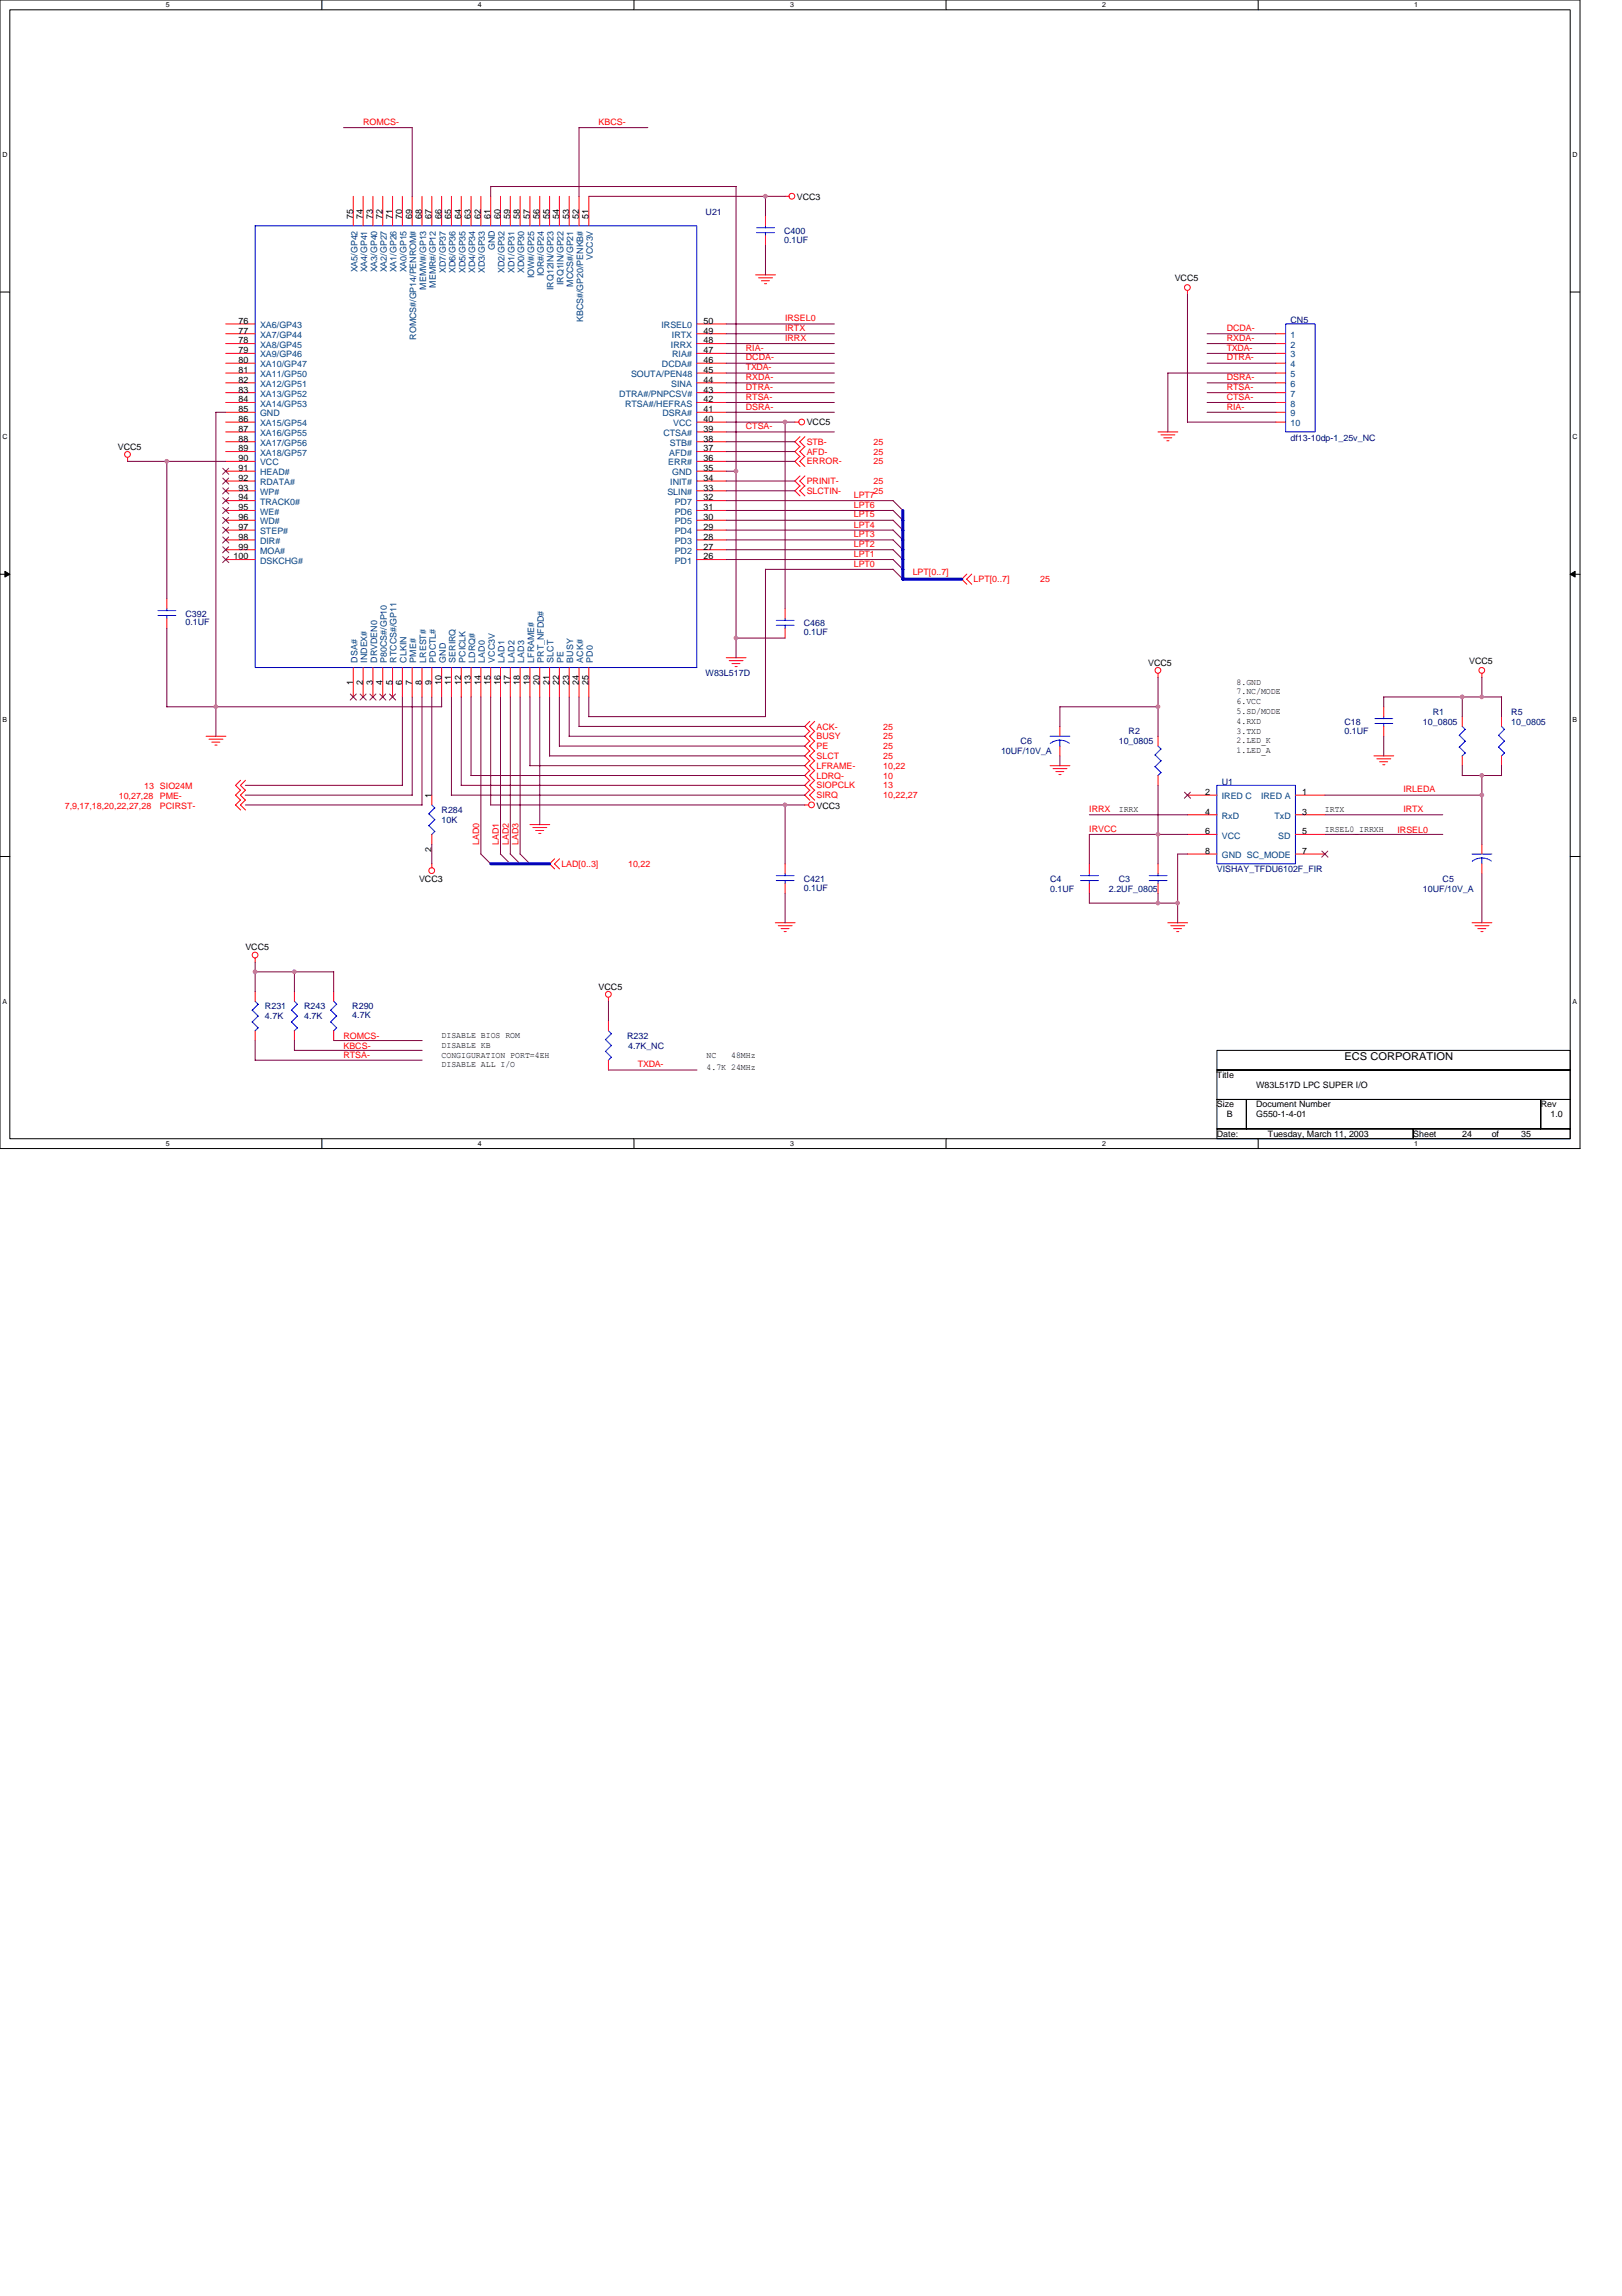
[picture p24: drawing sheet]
<svg xmlns="http://www.w3.org/2000/svg" width="210mm" height="297mm" viewBox="0 0 210 297" stroke-linecap="round" stroke-linejoin="round" font-family="sans-serif">
<defs><g id="words">
<text font-size="1.4" x="174" y="137.2">ECS CORPORATION</text>
<g font-size="1.1" fill="#f00">
<text x="47" y="16.2">ROMCS-</text>
<text x="77.5" y="16.2">KBCS-</text>
<text x="101.6" y="41.6">IRSEL0</text>
<text x="96.5" y="47.9">TXDA-</text>
<text x="96.5" y="46.6">DCDA-</text>
<text x="96.5" y="45.4">RIA-</text>
<text x="101.6" y="42.8">IRTX</text>
<text x="101.6" y="44.1">IRRX</text>
<text x="158.8" y="44.1">RXDA-</text>
<text x="158.8" y="45.4">TXDA-</text>
<text x="158.8" y="46.6">DTRA-</text>
<text x="158.8" y="42.8">DCDA-</text>
<text x="96.5" y="51.7">RTSA-</text>
<text x="96.5" y="50.4">DTRA-</text>
<text x="96.5" y="53">DSRA-</text>
<text x="96.5" y="49.2">RXDA-</text>
<text x="158.8" y="49.2">DSRA-</text>
<text x="158.8" y="50.4">RTSA-</text>
<text x="158.8" y="51.7">CTSA-</text>
<text x="158.8" y="53">RIA-</text>
<text x="96.5" y="55.5">CTSA-</text>
<text x="104.4" y="57.6">STB-</text>
<text x="104.4" y="58.8">AFD-</text>
<text x="113" y="58.8">25</text>
<text x="113" y="57.6">25</text>
<text x="104.4" y="62.6">PRINIT-</text>
<text x="104.4" y="63.9">SLCTIN-</text>
<text x="104.4" y="60.1">ERROR-</text>
<text x="110.5" y="64.4">LPT7</text>
<text x="110.5" y="65.7">LPT6</text>
<text x="113" y="60.1">25</text>
<text x="113" y="63.9">25</text>
<text x="113" y="62.6">25</text>
<text x="110.5" y="67">LPT5</text>
<text x="110.5" y="69.5">LPT3</text>
<text x="110.5" y="68.3">LPT4</text>
<text x="110.5" y="70.8">LPT2</text>
<text x="110.5" y="72">LPT1</text>
<text x="110.5" y="73.3">LPT0</text>
<text x="118.1" y="74.4">LPT[0..7]</text>
<text x="126" y="75.3">LPT[0..7]</text>
<text x="134.6" y="75.3">25</text>
<text x="105.7" y="95.7">BUSY</text>
<text x="105.7" y="94.4">ACK-</text>
<text x="114.3" y="95.7">25</text>
<text x="114.3" y="94.4">25</text>
<text x="105.7" y="100.7">LDRQ-</text>
<text x="105.7" y="99.5">LFRAME-</text>
<text x="105.7" y="98.2">SLCT</text>
<text x="105.7" y="96.9">PE</text>
<text x="114.3" y="100.7">10</text>
<text x="114.3" y="99.5">10,22</text>
<text x="114.3" y="98.2">25</text>
<text x="114.3" y="96.9">25</text>
<text x="8.4" y="104.7">7,9,17,18,20,22,27,28</text>
<text x="15.4" y="103.4">10,27,28</text>
<text x="18.7" y="102.1">13 SIO24M</text>
<text x="20.7" y="103.4">PME-</text>
<text x="20.7" y="104.7">PCIRST-</text>
<text x="105.7" y="103.3">SIRQ</text>
<text x="105.7" y="102">SIOPCLK</text>
<text x="114.3" y="102">13</text>
<text x="114.3" y="103.3">10,22,27</text>
<text x="141" y="105.1">IRRX</text>
<text x="141" y="107.6">IRVCC</text>
<text x="180.8" y="107.7">IRSEL0</text>
<text x="181.6" y="102.5">IRLEDA</text>
<text x="181.6" y="105.1">IRTX</text>
<text x="62" y="109.3" transform="rotate(-90 62 109.3)">LAD0</text>
<text x="64.6" y="109.3" transform="rotate(-90 64.6 109.3)">LAD1</text>
<text x="65.8" y="109.3" transform="rotate(-90 65.8 109.3)">LAD2</text>
<text x="67.1" y="109.3" transform="rotate(-90 67.1 109.3)">LAD3</text>
<text x="72.6" y="112.2">LAD[0..3]</text>
<text x="81.3" y="112.2">10,22</text>
<text x="44.4" y="135.7">KBCS-</text>
<text x="44.4" y="134.4">ROMCS-</text>
<text x="44.4" y="136.9">RTSA-</text>
<text x="82.5" y="138.1">TXDA-</text>
</g>
<g font-size="1.1">
<text x="45.7" y="28.3" transform="rotate(-90 45.7 28.3)">75</text>
<text x="47" y="28.3" transform="rotate(-90 47 28.3)">74</text>
<text x="48.2" y="28.3" transform="rotate(-90 48.2 28.3)">73</text>
<text x="49.5" y="28.3" transform="rotate(-90 49.5 28.3)">72</text>
<text x="50.8" y="28.3" transform="rotate(-90 50.8 28.3)">71</text>
<text x="52" y="28.3" transform="rotate(-90 52 28.3)">70</text>
<text x="53.3" y="28.3" transform="rotate(-90 53.3 28.3)">69</text>
<text x="54.6" y="28.3" transform="rotate(-90 54.6 28.3)">68</text>
<text x="55.9" y="28.3" transform="rotate(-90 55.9 28.3)">67</text>
<text x="57.1" y="28.3" transform="rotate(-90 57.1 28.3)">66</text>
<text x="58.4" y="28.3" transform="rotate(-90 58.4 28.3)">65</text>
<text x="59.7" y="28.3" transform="rotate(-90 59.7 28.3)">64</text>
<text x="60.9" y="28.3" transform="rotate(-90 60.9 28.3)">63</text>
<text x="62.2" y="28.3" transform="rotate(-90 62.2 28.3)">62</text>
<text x="63.5" y="28.3" transform="rotate(-90 63.5 28.3)">61</text>
<text x="64.7" y="28.3" transform="rotate(-90 64.7 28.3)">60</text>
<text x="66" y="28.3" transform="rotate(-90 66 28.3)">59</text>
<text x="67.3" y="28.3" transform="rotate(-90 67.3 28.3)">58</text>
<text x="68.6" y="28.3" transform="rotate(-90 68.6 28.3)">57</text>
<text x="69.8" y="28.3" transform="rotate(-90 69.8 28.3)">56</text>
<text x="71.1" y="28.3" transform="rotate(-90 71.1 28.3)">55</text>
<text x="72.4" y="28.3" transform="rotate(-90 72.4 28.3)">54</text>
<text x="73.6" y="28.3" transform="rotate(-90 73.6 28.3)">53</text>
<text x="74.9" y="28.3" transform="rotate(-90 74.9 28.3)">52</text>
<text x="76.2" y="28.3" transform="rotate(-90 76.2 28.3)">51</text>
<text x="103.1" y="25.9">VCC3</text>
<text x="30.9" y="41.9">76</text>
<text x="91.1" y="41.9">50</text>
<text x="152" y="36.3">VCC5</text>
<text x="30.9" y="43.2">77</text>
<text x="30.9" y="44.4">78</text>
<text x="30.9" y="45.7">79</text>
<text x="30.9" y="47">80</text>
<text x="91.1" y="43.2">49</text>
<text x="91.1" y="44.4">48</text>
<text x="91.1" y="45.7">47</text>
<text x="91.1" y="47">46</text>
<text x="30.9" y="48.2">81</text>
<text x="30.9" y="49.5">82</text>
<text x="30.9" y="50.8">83</text>
<text x="30.9" y="52">84</text>
<text x="30.9" y="53.3">85</text>
<text x="91.1" y="48.2">45</text>
<text x="91.1" y="49.5">44</text>
<text x="91.1" y="50.8">43</text>
<text x="91.1" y="52">42</text>
<text x="91.1" y="53.3">41</text>
<text x="15.2" y="58.2">VCC5</text>
<text x="30.9" y="54.6">86</text>
<text x="30.9" y="55.9">87</text>
<text x="30.9" y="57.1">88</text>
<text x="30.9" y="58.4">89</text>
<text x="30.9" y="59.7">90</text>
<text x="91.1" y="54.6">40</text>
<text x="91.1" y="55.9">39</text>
<text x="91.1" y="57.1">38</text>
<text x="91.1" y="58.4">37</text>
<text x="91.1" y="59.7">36</text>
<text x="104.4" y="55">VCC5</text>
<text x="30.9" y="60.9">91</text>
<text x="30.9" y="62.2">92</text>
<text x="30.9" y="63.5">93</text>
<text x="30.9" y="64.7">94</text>
<text x="91.1" y="60.9">35</text>
<text x="91.1" y="62.2">34</text>
<text x="91.1" y="63.5">33</text>
<text x="91.1" y="64.7">32</text>
<text x="30.9" y="66">95</text>
<text x="30.9" y="67.3">96</text>
<text x="30.9" y="68.6">97</text>
<text x="30.9" y="69.8">98</text>
<text x="30.9" y="71.1">99</text>
<text x="91.1" y="66">31</text>
<text x="91.1" y="67.3">30</text>
<text x="91.1" y="68.6">29</text>
<text x="91.1" y="69.8">28</text>
<text x="91.1" y="71.1">27</text>
<text x="30.2" y="72.4">100</text>
<text x="91.1" y="72.4">26</text>
<text x="45.7" y="88.6" transform="rotate(-90 45.7 88.6)">1</text>
<text x="47" y="88.6" transform="rotate(-90 47 88.6)">2</text>
<text x="48.2" y="88.6" transform="rotate(-90 48.2 88.6)">3</text>
<text x="49.5" y="88.6" transform="rotate(-90 49.5 88.6)">4</text>
<text x="50.8" y="88.6" transform="rotate(-90 50.8 88.6)">5</text>
<text x="52" y="88.6" transform="rotate(-90 52 88.6)">6</text>
<text x="53.3" y="88.6" transform="rotate(-90 53.3 88.6)">7</text>
<text x="54.6" y="88.6" transform="rotate(-90 54.6 88.6)">8</text>
<text x="55.9" y="88.6" transform="rotate(-90 55.9 88.6)">9</text>
<text x="57.1" y="88.6" transform="rotate(-90 57.1 88.6)">10</text>
<text x="58.4" y="88.6" transform="rotate(-90 58.4 88.6)">11</text>
<text x="59.7" y="88.6" transform="rotate(-90 59.7 88.6)">12</text>
<text x="60.9" y="88.6" transform="rotate(-90 60.9 88.6)">13</text>
<text x="62.2" y="88.6" transform="rotate(-90 62.2 88.6)">14</text>
<text x="63.5" y="88.6" transform="rotate(-90 63.5 88.6)">15</text>
<text x="64.7" y="88.6" transform="rotate(-90 64.7 88.6)">16</text>
<text x="66" y="88.6" transform="rotate(-90 66 88.6)">17</text>
<text x="67.3" y="88.6" transform="rotate(-90 67.3 88.6)">18</text>
<text x="68.6" y="88.6" transform="rotate(-90 68.6 88.6)">19</text>
<text x="69.8" y="88.6" transform="rotate(-90 69.8 88.6)">20</text>
<text x="71.1" y="88.6" transform="rotate(-90 71.1 88.6)">21</text>
<text x="72.4" y="88.6" transform="rotate(-90 72.4 88.6)">22</text>
<text x="73.6" y="88.6" transform="rotate(-90 73.6 88.6)">23</text>
<text x="74.9" y="88.6" transform="rotate(-90 74.9 88.6)">24</text>
<text x="76.2" y="88.6" transform="rotate(-90 76.2 88.6)">25</text>
<text x="148.6" y="86.1">VCC5</text>
<text x="160" y="89.8">7.NC/MODE</text>
<text x="160" y="88.6">8.GND</text>
<text x="190.1" y="85.9">VCC5</text>
<text x="160" y="94.9">3.TXD</text>
<text x="160" y="93.6">4.RXD</text>
<text x="160" y="92.4">5.SD/MODE</text>
<text x="160" y="91.1">6.VCC</text>
<text x="160" y="97.5">1.LED_A</text>
<text x="160" y="96.2">2.LED_K</text>
<text x="55.9" y="103.3" transform="rotate(-90 55.9 103.3)">1</text>
<text x="105.7" y="104.7">VCC3</text>
<text x="144.8" y="105.1">IRRX</text>
<text x="156" y="102.8">2</text>
<text x="156" y="105.4">4</text>
<text x="156" y="107.9">6</text>
<text x="168.5" y="105.4">3</text>
<text x="168.5" y="107.9">5</text>
<text x="168.5" y="102.8">1</text>
<text x="171.4" y="107.6">IRSEL0_IRRXH</text>
<text x="171.4" y="105.1">IRTX</text>
<text x="55.9" y="110.2" transform="rotate(-90 55.9 110.2)">2</text>
<text x="156" y="110.5">8</text>
<text x="168.5" y="110.5">7</text>
<text x="54.2" y="114.1">VCC3</text>
<text x="31.7" y="123">VCC5</text>
<text x="77.5" y="128">VCC5</text>
<text x="57.1" y="136.8">CONGIGURATION PORT=4EH</text>
<text x="57.1" y="135.6">DISABLE KB</text>
<text x="57.1" y="134.3">DISABLE BIOS ROM</text>
<text x="91.4" y="136.8">NC</text>
<text x="94.6" y="136.8">48MHz</text>
<text x="57.1" y="138.1">DISABLE ALL I/O</text>
<text x="91.4" y="138.4">4.7K 24MHz</text>
<text x="157.5" y="139.5">Title</text>
<text x="157.5" y="143.3">Size</text>
<text x="162.6" y="143.3">Document Number</text>
<text x="162.6" y="140.7">W83L517D LPC SUPER I/O</text>
<text x="199.4" y="143.3">Rev</text>
<text x="157.5" y="147.1">Date:</text>
<text x="158.7" y="144.5">B</text>
<text x="162.6" y="144.5">G550-1-4-01</text>
<text x="164.1" y="147.1">Tuesday, March 11, 2003</text>
<text x="182.9" y="147.1">Sheet</text>
<text x="189.2" y="147.1">24</text>
<text x="193" y="147.1">of</text>
<text x="196.9" y="147.1">35</text>
<text x="200.7" y="144.5">1.0</text>
</g>
<g font-size="1.1" fill="#000080">
<text x="91.3" y="27.8">U21</text>
<text x="101.5" y="30.2">C400</text>
<text x="101.5" y="31.4">0.1UF</text>
<text x="167" y="41.8">CN5</text>
<text x="167" y="57">df13-10dp-1_25v_NC</text>
<text x="24" y="79.8">C392</text>
<text x="24" y="80.9">0.1UF</text>
<text x="104" y="81">C468</text>
<text x="104" y="82.2">0.1UF</text>
<text x="91.3" y="87.4">W83L517D</text>
<text x="146" y="95">R2</text>
<text x="174" y="93.7">C18</text>
<text x="174" y="95">0.1UF</text>
<text x="184.1" y="93.7">10_0805</text>
<text x="185.4" y="92.5">R1</text>
<text x="195.6" y="92.5">R5</text>
<text x="195.6" y="93.7">10_0805</text>
<text x="129.5" y="97.6">10UF/10V_A</text>
<text x="132.1" y="96.3">C6</text>
<text x="144.8" y="96.3">10_0805</text>
<text x="158.1" y="101.5">U1</text>
<text x="57.1" y="105.2">R284</text>
<text x="57.1" y="106.4">10K</text>
<text x="157.5" y="112.8">VISHAY_TFDU6102F_FIR</text>
<text x="104" y="114.1">C421</text>
<text x="104" y="115.2">0.1UF</text>
<text x="135.9" y="114.1">C4</text>
<text x="135.9" y="115.3">0.1UF</text>
<text x="143.5" y="115.3">2.2UF_0805</text>
<text x="144.8" y="114.1">C3</text>
<text x="184.1" y="115.3">10UF/10V_A</text>
<text x="186.7" y="114.1">C5</text>
<text x="34.3" y="130.6">R231</text>
<text x="34.3" y="131.8">4.7K</text>
<text x="39.4" y="130.6">R243</text>
<text x="39.4" y="131.8">4.7K</text>
<text x="45.6" y="130.6">R290</text>
<text x="45.6" y="131.7">4.7K</text>
<text x="81.2" y="134.4">R232</text>
<text x="81.3" y="135.7">4.7K_NC</text>
</g>
<g font-size="1.1" fill="#004080">
<text x="46.2" y="35.2" transform="rotate(-90 46.2 35.2)">XA5/GP42</text>
<text x="47.5" y="35.2" transform="rotate(-90 47.5 35.2)">XA4/GP41</text>
<text x="48.8" y="35.2" transform="rotate(-90 48.8 35.2)">XA3/GP40</text>
<text x="50.1" y="35.2" transform="rotate(-90 50.1 35.2)">XA2/GP27</text>
<text x="51.3" y="35.2" transform="rotate(-90 51.3 35.2)">XA1/GP26</text>
<text x="52.6" y="35.2" transform="rotate(-90 52.6 35.2)">XA0/GP15</text>
<text x="57.7" y="35.3" transform="rotate(-90 57.7 35.3)">XD7/GP37</text>
<text x="58.9" y="35.3" transform="rotate(-90 58.9 35.3)">XD6/GP36</text>
<text x="60.2" y="35.3" transform="rotate(-90 60.2 35.3)">XD5/GP35</text>
<text x="61.5" y="35.3" transform="rotate(-90 61.5 35.3)">XD4/GP34</text>
<text x="62.8" y="35.3" transform="rotate(-90 62.8 35.3)">XD3/GP33</text>
<text x="64" y="32.4" transform="rotate(-90 64 32.4)">GND</text>
<text x="65.3" y="35.3" transform="rotate(-90 65.3 35.3)">XD2/GP32</text>
<text x="66.6" y="35.3" transform="rotate(-90 66.6 35.3)">XD1/GP31</text>
<text x="67.8" y="35.3" transform="rotate(-90 67.8 35.3)">XD0/GP30</text>
<text x="70.4" y="35.7" transform="rotate(-90 70.4 35.7)">IOR#/GP24</text>
<text x="76.7" y="33.7" transform="rotate(-90 76.7 33.7)">VCC3V</text>
<text x="55.1" y="37.5" transform="rotate(-90 55.1 37.5)">MEMW#/GP13</text>
<text x="56.4" y="37.2" transform="rotate(-90 56.4 37.2)">MEMR#/GP12</text>
<text x="69.1" y="36" transform="rotate(-90 69.1 36)">IOW#/GP25</text>
<text x="71.6" y="37.5" transform="rotate(-90 71.6 37.5)">IRQ12IN/GP23</text>
<text x="72.9" y="36.9" transform="rotate(-90 72.9 36.9)">IRQ1IN/GP22</text>
<text x="74.2" y="37.1" transform="rotate(-90 74.2 37.1)">MCCS#/GP21</text>
<text x="75.5" y="41.7" transform="rotate(-90 75.5 41.7)">KBCS#/GP20/PENKB#</text>
<text x="33.7" y="42.4">XA6/GP43</text>
<text x="33.7" y="43.7">XA7/GP44</text>
<text x="33.7" y="45">XA8/GP45</text>
<text x="33.7" y="46.2">XA9/GP46</text>
<text x="33.7" y="47.5">XA10/GP47</text>
<text x="53.9" y="43.9" transform="rotate(-90 53.9 43.9)">ROMCS#/GP14/PENROM#</text>
<text x="85.6" y="42.4">IRSEL0</text>
<text x="85.7" y="47.5">DCDA#</text>
<text x="86.8" y="45">IRRX</text>
<text x="87" y="43.7">IRTX</text>
<text x="87" y="46.2">RIA#</text>
<text x="167" y="43.7">1</text>
<text x="167" y="45">2</text>
<text x="167" y="46.2">3</text>
<text x="167" y="47.5">4</text>
<text x="33.7" y="48.8">XA11/GP50</text>
<text x="33.7" y="50.1">XA12/GP51</text>
<text x="33.7" y="51.3">XA13/GP52</text>
<text x="33.7" y="52.6">XA14/GP53</text>
<text x="33.7" y="53.9">GND</text>
<text x="80.1" y="51.3">DTRA#/PNPCSV#</text>
<text x="80.9" y="52.6">RTSA#/HEFRAS</text>
<text x="81.7" y="48.8">SOUTA/PEN48</text>
<text x="85.7" y="53.9">DSRA#</text>
<text x="86.9" y="50.1">SINA</text>
<text x="167" y="48.8">5</text>
<text x="167" y="50.1">6</text>
<text x="167" y="51.3">7</text>
<text x="167" y="52.6">8</text>
<text x="167" y="53.9">9</text>
<text x="33.7" y="55.1">XA15/GP54</text>
<text x="33.7" y="56.4">XA16/GP55</text>
<text x="33.7" y="57.7">XA17/GP56</text>
<text x="33.7" y="58.9">XA18/GP57</text>
<text x="85.9" y="56.4">CTSA#</text>
<text x="86.6" y="58.9">AFD#</text>
<text x="86.7" y="57.7">STB#</text>
<text x="87.1" y="55.1">VCC</text>
<text x="167" y="55.1">10</text>
<text x="33.7" y="60.2">VCC</text>
<text x="33.7" y="61.5">HEAD#</text>
<text x="33.7" y="62.8">RDATA#</text>
<text x="33.7" y="64">WP#</text>
<text x="33.7" y="65.3">TRACK0#</text>
<text x="86.4" y="64">SLIN#</text>
<text x="86.5" y="60.2">ERR#</text>
<text x="86.7" y="62.8">INIT#</text>
<text x="87" y="61.5">GND</text>
<text x="87.3" y="65.3">PD7</text>
<text x="33.7" y="66.6">WE#</text>
<text x="33.7" y="67.8">WD#</text>
<text x="33.7" y="69.1">STEP#</text>
<text x="33.7" y="70.4">DIR#</text>
<text x="33.7" y="71.6">MOA#</text>
<text x="87.3" y="66.6">PD6</text>
<text x="87.3" y="67.8">PD5</text>
<text x="87.3" y="69.1">PD4</text>
<text x="87.3" y="70.4">PD3</text>
<text x="87.3" y="71.6">PD2</text>
<text x="33.7" y="72.9">DSKCHG#</text>
<text x="87.3" y="72.9">PD1</text>
<text x="46.2" y="85.7" transform="rotate(-90 46.2 85.7)">DSA#</text>
<text x="47.5" y="85.7" transform="rotate(-90 47.5 85.7)">INDEX#</text>
<text x="48.8" y="85.7" transform="rotate(-90 48.8 85.7)">DRVDEN0</text>
<text x="50.1" y="85.7" transform="rotate(-90 50.1 85.7)">P80CS#/GP10</text>
<text x="51.3" y="85.7" transform="rotate(-90 51.3 85.7)">RTCCS#/GP11</text>
<text x="52.6" y="85.7" transform="rotate(-90 52.6 85.7)">CLKIN</text>
<text x="53.9" y="85.7" transform="rotate(-90 53.9 85.7)">PME#</text>
<text x="55.1" y="85.7" transform="rotate(-90 55.1 85.7)">LREST#</text>
<text x="56.4" y="85.7" transform="rotate(-90 56.4 85.7)">PDCTL#</text>
<text x="57.7" y="85.7" transform="rotate(-90 57.7 85.7)">GND</text>
<text x="58.9" y="85.7" transform="rotate(-90 58.9 85.7)">SERIRQ</text>
<text x="60.2" y="85.7" transform="rotate(-90 60.2 85.7)">PCICLK</text>
<text x="61.5" y="85.7" transform="rotate(-90 61.5 85.7)">LDRQ#</text>
<text x="62.8" y="85.7" transform="rotate(-90 62.8 85.7)">LAD0</text>
<text x="64" y="85.7" transform="rotate(-90 64 85.7)">VCC3V</text>
<text x="65.3" y="85.7" transform="rotate(-90 65.3 85.7)">LAD1</text>
<text x="66.6" y="85.7" transform="rotate(-90 66.6 85.7)">LAD2</text>
<text x="67.8" y="85.7" transform="rotate(-90 67.8 85.7)">LAD3</text>
<text x="69.1" y="85.7" transform="rotate(-90 69.1 85.7)">LFRAME#</text>
<text x="70.4" y="85.7" transform="rotate(-90 70.4 85.7)">PRT_NFDD#</text>
<text x="71.6" y="85.7" transform="rotate(-90 71.6 85.7)">SLCT</text>
<text x="72.9" y="85.7" transform="rotate(-90 72.9 85.7)">PE</text>
<text x="74.2" y="85.7" transform="rotate(-90 74.2 85.7)">BUSY</text>
<text x="75.5" y="85.7" transform="rotate(-90 75.5 85.7)">ACK#</text>
<text x="76.7" y="85.7" transform="rotate(-90 76.7 85.7)">PD0</text>
<text x="158.1" y="103.4">IRED C</text>
<text x="158.1" y="105.9">RxD</text>
<text x="163.2" y="103.4">IRED A</text>
<text x="164.9" y="105.9">TxD</text>
<text x="158.1" y="108.5">VCC</text>
<text x="158.1" y="111">GND SC_MODE</text>
<text x="165.4" y="108.5">SD</text>
</g>
<g font-size=".9">
<text x="21.5" y=".9">5</text>
<text x="61.8" y=".9">4</text>
<text x="102.2" y=".9">3</text>
<text x="142.6" y=".9">2</text>
<text x="183" y=".9">1</text>
<text x=".3" y="20.3">D</text>
<text x="203.5" y="20.3">D</text>
<text x=".3" y="56.8">C</text>
<text x="203.5" y="56.8">C</text>
<text x=".3" y="93.3">B</text>
<text x="203.5" y="93.3">B</text>
<text x=".3" y="129.9">A</text>
<text x="203.5" y="129.9">A</text>
<text x="21.5" y="148.3">5</text>
<text x="61.8" y="148.3">4</text>
<text x="102.2" y="148.3">3</text>
<text x="142.6" y="148.3">2</text>
<text x="183" y="148.3">1</text>
</g>
</g></defs>
<path d="M0 0h204.5v148.6h-204.5zM1.3 1.3h201.9v146h-201.9z" fill="none" stroke="#000" stroke-width=".13"/>
<g fill="#fff">
<path d="M21.5 .1h.4v1h-.4z"/>
<path d="M21.5 147.4h.4v1h-.4z"/>
</g>
<path d="M41.7 0v1.3M41.7 147.3v1.3" fill="none" stroke="#000" stroke-width=".13"/>
<g fill="#fff">
<path d="M61.8 .1h.5v1h-.5z"/>
<path d="M61.8 147.4h.5v1h-.5z"/>
</g>
<path d="M82 0v1.3M82 147.3v1.3" fill="none" stroke="#000" stroke-width=".13"/>
<g fill="#fff">
<path d="M102.2 .1h.5v1h-.5z"/>
<path d="M102.2 147.4h.5v1h-.5z"/>
</g>
<path d="M122.4 0v1.3M122.4 147.3v1.3" fill="none" stroke="#000" stroke-width=".13"/>
<g fill="#fff">
<path d="M142.6 .1h.5v1h-.5z"/>
<path d="M142.6 147.4h.5v1h-.5z"/>
</g>
<path d="M162.8 0v1.3M162.8 147.3v1.3" fill="none" stroke="#000" stroke-width=".13"/>
<g fill="#fff">
<path d="M183 .1h.5v1h-.5z"/>
<path d="M183 147.4h.5v1h-.5z"/>
<path d="M.3 19.5h.7v1h-.7z"/>
<path d="M203.5 19.5h.7v1h-.7z"/>
<path d="M.3 56h.7v1h-.7z"/>
<path d="M203.5 56h.7v1h-.7z"/>
</g>
<path d="M0 37.8h1.3M203.2 37.8h1.3" fill="none" stroke="#000" stroke-width=".13"/>
<g fill="#fff">
<path d="M.3 92.5h.6v1h-.6z"/>
<path d="M203.5 92.5h.6v1h-.6z"/>
</g>
<path d="M0 74.3h1.3M203.2 74.3h1.3" fill="none" stroke="#000" stroke-width=".13"/>
<path d="M.6 73.9l.7 .4-.7 .4zM203.2 74.3l.6-.4v.8z" fill="#000" stroke="#000" stroke-width=".13"/>
<g fill="#fff">
<path d="M.3 129.1h.6v.9h-.6z"/>
<path d="M203.5 129.1h.6v.9h-.6z"/>
</g>
<path d="M0 110.8h1.3M203.2 110.8h1.3M157.5 135.9h45.7v2.5h-45.7zM157.5 138.4h45.7v3.8h-45.7zM157.5 142.2h3.8v3.8h-3.8zM157.5 146h25.4v1.3h-25.4zM161.3 142.2h38.1v3.8h-38.1zM182.9 146h20.3v1.3h-20.3zM199.4 142.2h3.8v3.8h-3.8z" fill="none" stroke="#000" stroke-width=".13"/>
<g fill="none" stroke="#f00" stroke-width=".13">
<path d="M45.7 25.4v3.8M47 25.4v3.8M48.3 25.4v3.8M49.5 25.4v3.8M50.8 25.4v3.8M52.1 25.4v3.8M53.3 25.4v3.8M54.6 25.4v3.8M55.9 25.4v3.8M57.1 25.4v3.8M58.4 25.4v3.8M59.7 25.4v3.8"/>
<path d="M61 25.4v3.8M62.2 25.4v3.8M63.5 25.4v3.8M64.8 25.4v3.8M66 25.4v3.8M67.3 25.4v3.8M68.6 25.4v3.8M69.8 25.4v3.8M71.1 25.4v3.8M72.4 25.4v3.8M73.7 25.4v3.8M74.9 25.4v3.8"/>
<path d="M76.2 25.4v3.8M97.8 35.6h2.6M98.2 35.9h1.8M98.5 36.3h1.1M98.9 36.7h.3M99.1 27.9v1.3M99.1 30.5v1.2M101.6 25.4h.5M153.7 37.6v.5M16.5 59.2v.5M29.2 54.6h3.8M29.2 55.9h3.8"/>
<path d="M29.2 41.9h3.8M29.2 43.2h3.8M29.2 44.4h3.8M29.2 45.7h3.8M29.2 47h3.8M29.2 48.3h3.8M29.2 49.5h3.8M29.2 50.8h3.8M29.2 52.1h3.8M29.2 53.3h3.8M29.2 57.1h3.8M29.2 58.4h3.8"/>
<path d="M29.2 59.7h3.8M90.2 54.6h3.8M90.2 55.9h3.8M90.2 41.9h3.8M90.2 43.2h3.8M90.2 44.4h3.8M90.2 45.7h3.8M90.2 47h3.8M90.2 48.3h3.8M90.2 49.5h3.8M90.2 50.8h3.8M90.2 52.1h3.8"/>
<path d="M90.2 53.3h3.8M90.2 57.1h3.8M90.2 58.4h3.8M90.2 59.7h3.8M102.8 54.6h.6M103.5 59l-.6 .7 .6 .6M103.5 56.5l-.6 .6 .6 .7M103.5 57.8l-.6 .6 .6 .7M104.2 59l-.7 .7 .7 .6M104.2 56.5l-.7 .6 .7 .7M104.2 57.8l-.7 .6 .7 .7M149.9 55.9h2.5"/>
<path d="M150.2 56.3h1.8M150.6 56.6h1M151 57h.3M165.1 54.6h1.3M165.1 43.2h1.3M165.1 44.4h1.3M165.1 45.7h1.3M165.1 47h1.3M165.1 48.3h1.3M165.1 49.5h1.3M165.1 50.8h1.3M165.1 52.1h1.3"/>
<path d="M165.1 53.3h1.3M21.6 77.5v1.2M29.2 61h3.8M29.2 62.2h3.8M29.2 63.5h3.8M29.2 64.8h3.8M29.2 66h3.8M29.2 67.3h3.8M29.2 68.6h3.8M29.2 69.8h3.8M29.2 71.1h3.8M29.2 72.4h3.8"/>
<path d="M90.2 61h3.8M90.2 62.2h3.8M90.2 63.5h3.8M90.2 64.8h3.8M90.2 66h3.8M90.2 67.3h3.8M90.2 68.6h3.8M90.2 69.8h3.8M90.2 71.1h3.8M90.2 72.4h3.8M101.6 78.7v1.3M103.5 61.6l-.6 .6 .6 .7"/>
<path d="M103.5 62.8l-.6 .7 .6 .7M104.2 61.6l-.7 .6 .7 .7M104.2 62.8l-.7 .7 .7 .7M125.1 74.3l-.6 .6 .6 .7M125.8 74.3l-.7 .6 .7 .7M21.6 80v1.3M26.7 95.2h2.5M27.1 95.6h1.8M27.4 96h1M27.8 96.4h.3M45.7 86.4v3.8M47 86.4v3.8"/>
<path d="M48.3 86.4v3.8M49.5 86.4v3.8M50.8 86.4v3.8M52.1 86.4v3.8M53.3 86.4v3.8M54.6 86.4v3.8M55.9 86.4v3.8M57.1 86.4v3.8M58.4 86.4v3.8M59.7 86.4v3.8M61 86.4v3.8M62.2 86.4v3.8"/>
<path d="M63.5 86.4v3.8M64.8 86.4v3.8M66 86.4v3.8M67.3 86.4v3.8M68.6 86.4v3.8M69.8 86.4v3.8M71.1 86.4v3.8M72.4 86.4v3.8M73.7 86.4v3.8M74.9 86.4v3.8M76.2 86.4v3.8M94 85.1h2.5"/>
<path d="M94.4 85.5h1.8M94.7 85.9h1.1M95.1 86.2h.3M101.6 81.3v1.2M104.8 99.7l-.7 .6 .7 .7M104.8 98.4l-.7 .7 .7 .6M104.8 94.6l-.7 .6 .7 .7M104.8 93.3l-.7 .7 .7 .6M104.8 97.1l-.7 .7 .7 .6M104.8 95.9l-.7 .6 .7 .7M105.4 99.7l-.6 .6 .6 .7M105.4 98.4l-.6 .7 .6 .6"/>
<path d="M105.4 94.6l-.6 .6 .6 .7M105.4 93.3l-.6 .7 .6 .6M105.4 97.1l-.6 .7 .6 .6M105.4 95.9l-.6 .6 .6 .7M135.9 99.1h2.6M136.3 99.4h1.8M136.6 99.8h1.1M137.2 94v1.2M137.2 96.5v1.3M149.9 87.1v.6M149.9 95.2v1.3M177.8 97.8h2.6"/>
<path d="M178.2 98.2h1.8M178.5 98.6h1.1M178.9 98.9h.3M179.1 91.4v1.3M179.1 94v1.2M189.2 92.7v1.3M189.2 97.8v1.3M191.8 87.1v.6M194.3 92.7v1.3M194.3 97.8v1.3M31.1 100.9l-.6 .7 .6 .7M31.1 102.2l-.6 .7 .6 .6"/>
<path d="M31.1 103.5l-.6 .6 .6 .7M31.8 100.9l-.7 .7 .7 .7M31.8 102.2l-.7 .7 .7 .6M31.8 103.5l-.7 .6 .7 .7M55.9 102.9v1.2M55.9 107.9v1.3M55.9 111.7v.6M68.6 106.7h2.5M69 107.1h1.8M69.3 107.4h1.1M69.7 107.8h.3M71.8 111.1l-.7 .7 .7 .6"/>
<path d="M72.4 111.1l-.6 .7 .6 .6M100.3 119.4h2.6M100.7 119.8h1.8M101.6 111.8v1.2M101.6 114.3v1.3M104.1 104.1h.5M104.8 102.2l-.7 .7 .7 .6M104.8 100.9l-.7 .7 .7 .7M105.4 102.2l-.6 .7 .6 .6M105.4 100.9l-.6 .7 .6 .7M137 100.2h.3M141 111.8v1.2"/>
<path d="M141 114.3v1.3M149.9 100.3v1.3M149.9 111.8v1.2M149.9 114.3v1.3M151.1 119.4h2.6M151.5 119.8h1.8M153.7 102.9h3.8M153.7 105.4h3.8M153.7 107.9h3.8M153.7 110.5h3.8M167.6 102.9h3.8M167.6 105.4h3.8"/>
<path d="M167.6 107.9h3.8M167.6 110.5h3.8M190.5 119.4h2.6M190.9 119.8h1.8M191.8 109.2v1.3M191.8 111.8v1.2M33 124v.5M33 128.3v1.2M33 133.3v1.3M38.1 128.3v1.2M38.1 133.3v1.3M43.2 128.3v1.2"/>
<path d="M43.2 133.3v1.3M78.7 129v.6M78.7 132.1v1.2M78.7 137.2v1.2M101.1 120.1h1M101.5 120.5h.2M151.9 120.1h1M152.3 120.5h.2M191.2 120.1h1.1M191.6 120.5h.3"/>
<circle cx="102.5" cy="25.4" r=".38"/>
<circle cx="153.7" cy="37.2" r=".38"/>
<circle cx="16.5" cy="58.8" r=".38"/>
<circle cx="103.7" cy="54.6" r=".38"/>
<circle cx="149.8" cy="86.7" r=".38"/>
<circle cx="191.8" cy="86.7" r=".38"/>
<circle cx="55.9" cy="112.6" r=".38"/>
<circle cx="105" cy="104.1" r=".38"/>
<circle cx="33" cy="123.6" r=".38"/>
<circle cx="78.7" cy="128.6" r=".38"/>
</g>
<g fill="none" stroke="#00f" stroke-width=".13">
<path d="M33 29.2h57.2v57.2h-57.2zM97.9 30.1h2.3M97.9 29.5h2.3M99.1 29.2v.3M99.1 30.1v.4M166.4 41.9h3.8v14h-3.8zM20.4 79.6h2.4M20.4 79h2.4M21.6 78.7v.3M21.6 79.6v.4M100.5 80.9h2.3M100.5 80.3h2.3"/>
<path d="M101.6 80v.3M101.6 80.9v.4M135.9 95.2h2.6M137.2 95.8v.7M138.4 96.2a2.04 2.04 0 0 0-1.3-.4 2.01 2.01 0 0 0-1.2 .4M149.9 96.5l.4 .4M150.2 96.9l-.7 .8 .8 .7M150.2 98.4l-.7 .8 .8 .8M150.2 99.9l-.4 .5M177.9 93.6h2.3M177.9 93h2.3M179.1 92.7v.3"/>
<path d="M179.1 93.6v.4M188.8 95.1l.8 .8-.8 .8M188.8 96.6l.8 .8M189.2 94l.4 .4-.8 .7M189.6 97.4l-.4 .4M193.9 95.1l.8 .8-.8 .8M193.9 96.6l.8 .8M194.3 94l.4 .4-.8 .7M194.7 97.4l-.4 .4M55.5 105.3l.8 .8M55.5 106.8l.8 .8M55.9 104.1l.4 .4"/>
<path d="M56.3 104.5l-.8 .8M56.3 106l-.8 .8M56.3 107.6l-.4 .4M100.5 113.9h2.3M100.5 113.3h2.3M101.6 113v.3M101.6 113.9v.4M139.8 113.9h2.3M139.8 113.3h2.3M141 113v.3M141 113.9v.4M148.7 113.9h2.3"/>
<path d="M148.7 113.3h2.3M149.9 113v.3M149.9 113.9v.4M157.5 101.6h10.1v10.2h-10.1zM190.5 110.5h2.6M191.8 111v.8M193 111.4a2.04 2.04 0 0 0-1.3-.4 2.01 2.01 0 0 0-1.2 .4M32.6 130.7l.8 .8M32.6 132.2l.8 .8M33 129.5l.4 .4M33.4 129.9l-.8 .8M33.4 131.4l-.8 .8"/>
<path d="M33.4 133l-.4 .4M37.7 130.7l.8 .8M37.7 132.2l.8 .8M38.1 129.5l.4 .4M38.5 129.9l-.8 .8M38.5 131.4l-.8 .8M38.5 133l-.4 .4M42.8 130.7l.8 .8M42.8 132.2l.8 .8M43.2 129.5l.4 .4M43.6 129.9l-.8 .8M43.6 131.4l-.8 .8"/>
<path d="M43.6 133l-.4 .4M78.4 134.5l.7 .8-.8 .7M78.4 136l.7 .8-.4 .4M78.7 133.3l.4 .5-.8 .7"/>
</g>
<g fill="none" stroke="#804000" stroke-width=".13">
<path d="M28.8 60.6l.8 .8M28.8 61.8l.8 .8M28.8 63.1l.8 .8M28.8 64.4l.8 .8M28.8 65.7l.8 .7M28.8 66.9l.8 .8M28.8 68.2l.8 .8M28.8 69.5l.8 .8M28.8 70.7l.8 .8M28.8 72l.8 .8M29.6 60.6l-.8 .8M29.6 61.8l-.8 .8"/>
<path d="M29.6 63.1l-.8 .8M29.6 64.4l-.8 .8M29.6 65.7l-.8 .7M29.6 66.9l-.8 .8M29.6 68.2l-.8 .8M29.6 69.5l-.8 .8M29.6 70.7l-.8 .8M29.6 72l-.8 .8M45.3 89.8l.8 .8M46.1 89.8l-.8 .8M46.6 89.8l.8 .8M47.4 89.8l-.8 .8"/>
<path d="M47.9 89.8l.8 .8M48.6 89.8l-.7 .8M49.1 89.8l.8 .8M49.9 89.8l-.8 .8M50.4 89.8l.8 .8M51.2 89.8l-.8 .8M153.3 102.5l.8 .8M154.1 102.5l-.8 .8M171.1 110.1l.8 .8M171.8 110.1l-.8 .8"/>
</g>
<g fill="none" stroke="#800040" stroke-width=".13">
<path d="M44.4 16.5h9l-.1 8.9M83.8 16.5h-8.9v8.9M63.5 24.1v1.3M63.5 24.1h31.8M76.2 25.4h25.4M95.2 24.1v61M99.1 25.4v2.6M99.1 31.7v3.9M153.7 38.1v16.5M16.5 59.7h12.7M21.6 59.7v17.8M27.9 53.3h1.3"/>
<path d="M27.9 53.3v42M94 59.7h8.9M94 57.1h8.9M94 58.4h8.9M94 54.6h8.9M94 53.3h14M94 48.3h14M94 47h14M94 45.7h14M94 52.1h14M94 50.8h14M94 44.4h14"/>
<path d="M94 43.2h14M94 55.9h14M94 41.9h14M94 49.5h14M101.6 54.6v24.1M153.7 54.6h11.4M156.2 53.3h8.9M156.2 47h8.9M156.2 45.7h8.9M156.2 52.1h8.9M156.2 50.8h8.9M156.2 44.4h8.9"/>
<path d="M156.2 43.2h8.9M156.2 49.5h8.9M165.1 48.3h-14v7.6M94 62.2h8.9M94 63.5h8.9M94 61h1.3M94 64.8h21.6M94 67.3h21.6M94 69.8h21.6M94 72.4h21.6M94 68.6h21.6M94 71.1h21.6"/>
<path d="M94 66h21.6M99.1 73.6v19.1M99.1 73.7h16.5M115.5 67.3l1.3 1.3M115.5 72.4l1.3 1.3M115.5 68.6l1.3 1.2M115.5 71.1l1.3 1.3M115.5 64.7l1.3 1.3M115.5 66l1.3 1.3M115.5 69.8l1.3 1.3M115.5 73.6l1.3 1.3M21.6 81.3v10.2"/>
<path d="M21.6 91.4h35.6M52.1 90.2v11.4M53.3 90.2v12.7h-21.6M54.6 90.2v14M55.9 90.2v12.7M57.1 90.1v1.3M58.4 90.1v12.8M59.7 90.1v11.5M61 90.1l-.1 10.2h43.2M62.2 90.1v20.4M63.5 90.2v14M64.8 90.2v20.3"/>
<path d="M66 90.2v20.3M67.3 90.2v20.3M68.6 99.1h35.5M68.6 90.1v9M69.8 90.2v16.5M71.1 90.2v7.6h33M72.4 96.5h31.7M72.4 90.2v6.3M73.6 95.2h30.5M73.7 90.2v5.1M74.9 90.2v3.8M74.9 94h29.3"/>
<path d="M76.2 90.2v2.5h22.9M95.2 82.5h6.4M137.2 97.8v1.3M149.9 87.6v7.7M149.9 91.4h-12.7v2.6M179 90.2h15.3M179.1 90.2v1.3M179.1 95.2v2.6M189.2 90.2v2.5M189.2 99.1v1.3M191.8 87.6v2.6M194.3 90.2v2.5"/>
<path d="M194.3 99.1v1.3M31.7 104.1h22.9M31.7 101.6h20.4M55.9 109.2v2.6M58.4 102.9h45.7M59.7 101.6h44.4M62.2 110.5l1.3 1.3M63.5 104.1h40.7M64.7 110.5l1.3 1.3M66 110.5l1.3 1.3M67.3 110.5l1.3 1.3M101.6 104.1v7.7"/>
<path d="M101.6 115.6v3.8M141 105.4h12.7M141 115.6v1.3M141 116.8h11.4M149.9 101.6v10.2M149.9 115.6v1.3M153.7 107.9h-12.7v3.9M153.7 110.5h-1.3v8.9M171.4 102.9h20.4M171.4 105.4h15.3M171.4 107.9h15.3M189.2 100.3h5.1"/>
<path d="M191.8 100.3v8.9M191.8 113v6.4M33 124.5v3.8M33 134.6v2.6h21.6M33 125.7h10.2v2.6M38.1 135.9h16.5M38.1 125.7v2.6M38.1 134.6v1.3M43.2 134.6h11.4M78.7 129.5v2.6M78.7 138.4h11.5"/>
</g>
<path d="M116.8 74.9h7.7M116.8 66v9M63.5 111.8h7.6" fill="none" stroke="#00f" stroke-width=".38"/>
<g fill="#f0f" stroke="#f0f" stroke-width=".13">
<circle cx="27.9" cy="91.4" r=".24"/>
<circle cx="21.6" cy="59.7" r=".24"/>
<circle cx="95.2" cy="82.5" r=".24"/>
<circle cx="101.6" cy="54.6" r=".24"/>
<circle cx="191.8" cy="102.9" r=".24"/>
<circle cx="149.9" cy="107.9" r=".24"/>
<circle cx="152.4" cy="116.8" r=".24"/>
<circle cx="149.9" cy="91.4" r=".24"/>
<circle cx="149.9" cy="116.8" r=".24"/>
<circle cx="191.8" cy="100.3" r=".24"/>
<circle cx="99.1" cy="25.4" r=".24"/>
<circle cx="101.6" cy="104.1" r=".24"/>
<circle cx="95.2" cy="60.9" r=".24"/>
<circle cx="191.8" cy="90.2" r=".24"/>
<circle cx="33" cy="125.7" r=".24"/>
<circle cx="38.1" cy="125.7" r=".24"/>
<circle cx="189.2" cy="90.2" r=".24"/>
</g>
<use href="#words"/>
</svg>
